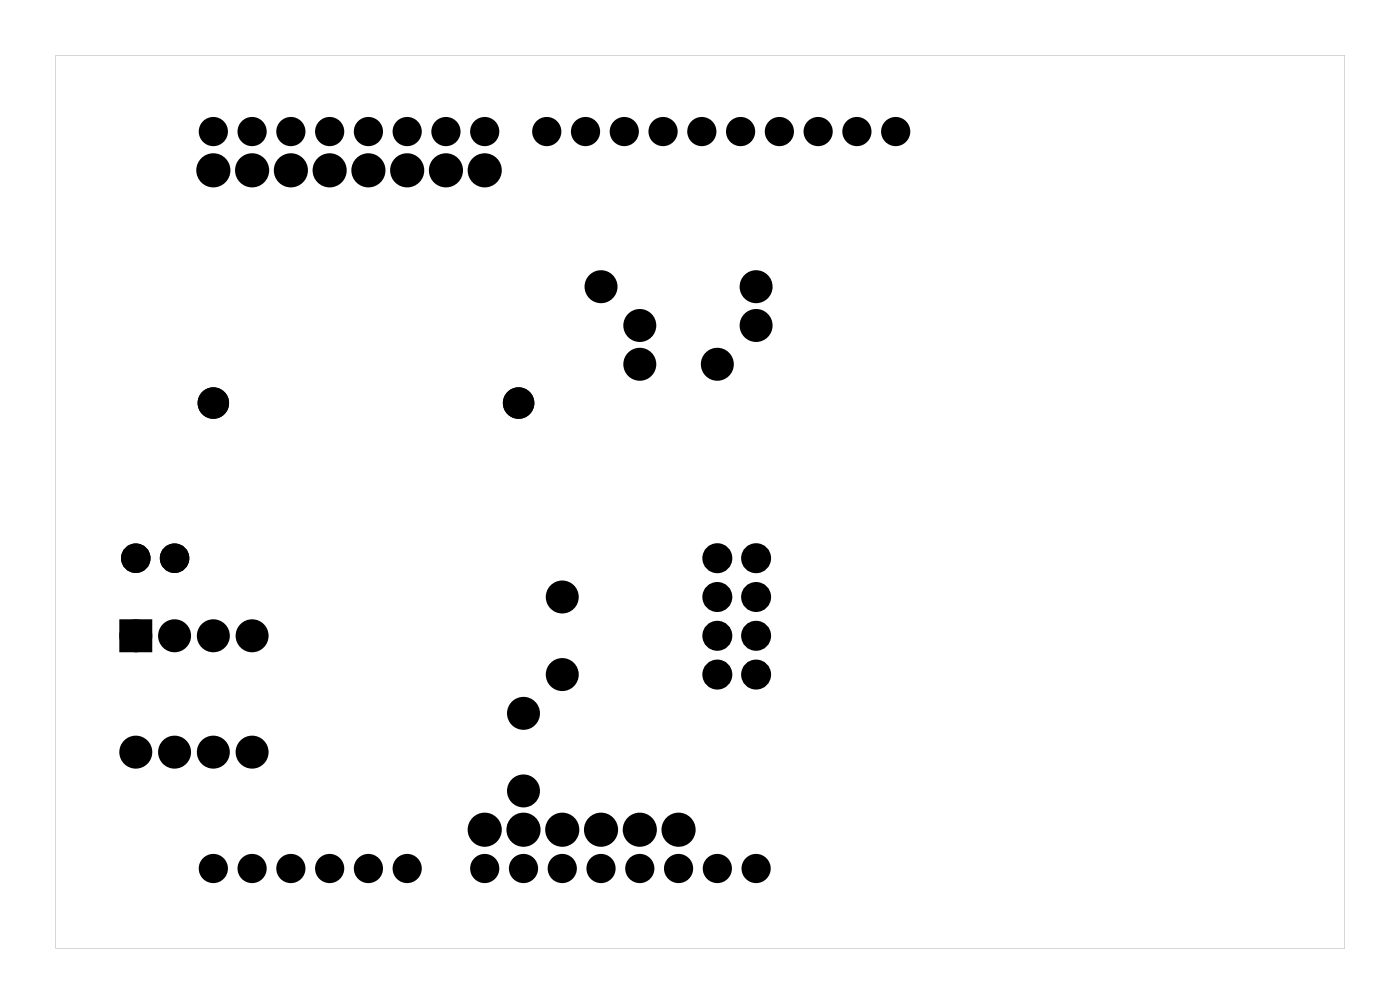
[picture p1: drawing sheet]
<svg xmlns="http://www.w3.org/2000/svg" width="92mm" height="66mm" viewBox="0 0 92 66" stroke-linecap="round" stroke-linejoin="round" font-family="sans-serif">
<g fill="#000">
<path d="M8.2 40.9h1.4v1.4h-1.4z"/>
<path d="M3.6 3.6v58.5h84.5v-58.5zM3.6 3.6h84.5v58.5h-84.5z"/>
</g>
<g fill="#000">
<circle cx="14" cy="8.6" r=".67"/>
<circle cx="14" cy="11.2" r=".74"/>
<circle cx="16.5" cy="8.6" r=".67"/>
<circle cx="16.5" cy="11.2" r=".74"/>
<circle cx="19.1" cy="8.6" r=".67"/>
<circle cx="19.1" cy="11.2" r=".74"/>
<circle cx="21.6" cy="11.2" r=".74"/>
<circle cx="21.6" cy="8.6" r=".67"/>
<circle cx="24.1" cy="8.6" r=".67"/>
<circle cx="24.1" cy="11.2" r=".74"/>
<circle cx="26.7" cy="8.6" r=".67"/>
<circle cx="26.7" cy="11.2" r=".74"/>
<circle cx="29.2" cy="8.6" r=".67"/>
<circle cx="29.2" cy="11.2" r=".74"/>
<circle cx="31.8" cy="8.6" r=".67"/>
<circle cx="31.8" cy="11.2" r=".74"/>
<circle cx="35.8" cy="8.6" r=".67"/>
<circle cx="38.4" cy="8.6" r=".67"/>
<circle cx="39.4" cy="18.8" r=".7"/>
<circle cx="40.9" cy="8.6" r=".67"/>
<circle cx="43.4" cy="8.6" r=".67"/>
<circle cx="46" cy="8.6" r=".67"/>
<circle cx="48.5" cy="8.6" r=".67"/>
<circle cx="49.5" cy="18.8" r=".7"/>
<circle cx="51.1" cy="8.6" r=".67"/>
<circle cx="53.6" cy="8.6" r=".67"/>
<circle cx="56.1" cy="8.6" r=".67"/>
<circle cx="58.7" cy="8.6" r=".67"/>
<circle cx="8.9" cy="36.6" r=".62"/>
<circle cx="11.4" cy="36.6" r=".62"/>
<circle cx="14" cy="26.4" r=".78"/>
<circle cx="34" cy="26.4" r=".78"/>
<circle cx="36.8" cy="39.1" r=".7"/>
<circle cx="41.9" cy="21.3" r=".7"/>
<circle cx="41.9" cy="23.9" r=".7"/>
<circle cx="47" cy="36.6" r=".64"/>
<circle cx="47" cy="39.1" r=".64"/>
<circle cx="47" cy="23.9" r=".7"/>
<circle cx="49.5" cy="39.1" r=".64"/>
<circle cx="49.5" cy="36.6" r=".64"/>
<circle cx="49.5" cy="21.3" r=".7"/>
<circle cx="8.9" cy="49.3" r=".7"/>
<circle cx="8.9" cy="41.6" r=".7"/>
<circle cx="11.4" cy="49.3" r=".7"/>
<circle cx="11.4" cy="41.6" r=".7"/>
<circle cx="14" cy="56.9" r=".67"/>
<circle cx="14" cy="49.3" r=".7"/>
<circle cx="14" cy="41.6" r=".7"/>
<circle cx="16.5" cy="56.9" r=".67"/>
<circle cx="16.5" cy="49.3" r=".7"/>
<circle cx="16.5" cy="41.6" r=".7"/>
<circle cx="19.1" cy="56.9" r=".67"/>
<circle cx="21.6" cy="56.9" r=".67"/>
<circle cx="24.1" cy="56.9" r=".67"/>
<circle cx="26.7" cy="56.9" r=".67"/>
<circle cx="31.8" cy="54.3" r=".74"/>
<circle cx="31.8" cy="56.9" r=".67"/>
<circle cx="34.3" cy="54.3" r=".74"/>
<circle cx="34.3" cy="51.8" r=".7"/>
<circle cx="34.3" cy="46.7" r=".7"/>
<circle cx="34.3" cy="56.9" r=".67"/>
<circle cx="36.8" cy="54.3" r=".74"/>
<circle cx="36.8" cy="44.2" r=".7"/>
<circle cx="36.8" cy="56.9" r=".67"/>
<circle cx="39.4" cy="54.3" r=".74"/>
<circle cx="39.4" cy="56.9" r=".67"/>
<circle cx="41.9" cy="54.3" r=".74"/>
<circle cx="41.9" cy="56.9" r=".67"/>
<circle cx="44.5" cy="54.3" r=".74"/>
<circle cx="44.5" cy="56.9" r=".67"/>
<circle cx="47" cy="41.6" r=".64"/>
<circle cx="47" cy="44.2" r=".64"/>
<circle cx="47" cy="56.9" r=".67"/>
<circle cx="49.5" cy="41.6" r=".64"/>
<circle cx="49.5" cy="44.2" r=".64"/>
<circle cx="49.5" cy="56.9" r=".67"/>
</g>
<g fill="none" stroke="#000" stroke-width=".57">
<circle cx="14" cy="8.6" r=".67"/>
<circle cx="16.5" cy="8.6" r=".67"/>
<circle cx="19.1" cy="8.6" r=".67"/>
<circle cx="21.6" cy="8.6" r=".67"/>
<circle cx="24.1" cy="8.6" r=".67"/>
<circle cx="26.7" cy="8.6" r=".67"/>
<circle cx="29.2" cy="8.6" r=".67"/>
<circle cx="31.8" cy="8.6" r=".67"/>
<circle cx="35.8" cy="8.6" r=".67"/>
<circle cx="38.4" cy="8.6" r=".67"/>
<circle cx="40.9" cy="8.6" r=".67"/>
<circle cx="43.4" cy="8.6" r=".67"/>
<circle cx="46" cy="8.6" r=".67"/>
<circle cx="48.5" cy="8.6" r=".67"/>
<circle cx="51.1" cy="8.6" r=".67"/>
<circle cx="53.6" cy="8.6" r=".67"/>
<circle cx="56.1" cy="8.6" r=".67"/>
<circle cx="58.7" cy="8.6" r=".67"/>
<circle cx="14" cy="56.9" r=".67"/>
<circle cx="16.5" cy="56.9" r=".67"/>
<circle cx="19.1" cy="56.9" r=".67"/>
<circle cx="21.6" cy="56.9" r=".67"/>
<circle cx="24.1" cy="56.9" r=".67"/>
<circle cx="26.7" cy="56.9" r=".67"/>
<circle cx="31.8" cy="56.9" r=".67"/>
<circle cx="34.3" cy="56.9" r=".67"/>
<circle cx="36.8" cy="56.9" r=".67"/>
<circle cx="39.4" cy="56.9" r=".67"/>
<circle cx="41.9" cy="56.9" r=".67"/>
<circle cx="44.5" cy="56.9" r=".67"/>
<circle cx="47" cy="56.9" r=".67"/>
<circle cx="49.5" cy="56.9" r=".67"/>
</g>
<g fill="none" stroke="#000" stroke-width=".68" stroke-linecap="butt">
<circle cx="47" cy="36.6" r=".64"/>
<circle cx="47" cy="39.1" r=".64"/>
<circle cx="49.5" cy="36.6" r=".64"/>
<circle cx="49.5" cy="39.1" r=".64"/>
<circle cx="47" cy="41.6" r=".64"/>
<circle cx="47" cy="44.2" r=".64"/>
<circle cx="49.5" cy="41.6" r=".64"/>
<circle cx="49.5" cy="44.2" r=".64"/>
</g>
<g fill="none" stroke="#000" stroke-width=".76" stroke-linecap="butt">
<path d="M8.2 40.9h1.4v1.4h-1.4z"/>
<circle cx="14" cy="11.2" r=".74"/>
<circle cx="16.5" cy="11.2" r=".74"/>
<circle cx="19.1" cy="11.2" r=".74"/>
<circle cx="21.6" cy="11.2" r=".74"/>
<circle cx="24.1" cy="11.2" r=".74"/>
<circle cx="26.7" cy="11.2" r=".74"/>
<circle cx="29.2" cy="11.2" r=".74"/>
<circle cx="31.8" cy="11.2" r=".74"/>
<circle cx="39.4" cy="18.8" r=".7"/>
<circle cx="49.5" cy="18.8" r=".7"/>
<circle cx="36.8" cy="39.1" r=".7"/>
<circle cx="41.9" cy="21.3" r=".7"/>
<circle cx="41.9" cy="23.9" r=".7"/>
<circle cx="47" cy="23.9" r=".7"/>
<circle cx="49.5" cy="21.3" r=".7"/>
<circle cx="8.9" cy="49.3" r=".7"/>
<circle cx="8.9" cy="41.6" r=".7"/>
<circle cx="11.4" cy="49.3" r=".7"/>
<circle cx="11.4" cy="41.6" r=".7"/>
<circle cx="14" cy="49.3" r=".7"/>
<circle cx="14" cy="41.6" r=".7"/>
<circle cx="16.5" cy="49.3" r=".7"/>
<circle cx="16.5" cy="41.6" r=".7"/>
<circle cx="31.8" cy="54.3" r=".74"/>
<circle cx="34.3" cy="54.3" r=".74"/>
<circle cx="34.3" cy="46.7" r=".7"/>
<circle cx="34.3" cy="51.8" r=".7"/>
<circle cx="36.8" cy="54.3" r=".74"/>
<circle cx="36.8" cy="44.2" r=".7"/>
<circle cx="39.4" cy="54.3" r=".74"/>
<circle cx="41.9" cy="54.3" r=".74"/>
<circle cx="44.5" cy="54.3" r=".74"/>
</g>
<g fill="none" stroke="#000" stroke-width=".51">
<circle cx="14" cy="26.4" r=".78"/>
<circle cx="34" cy="26.4" r=".78"/>
</g>
<g fill="none" stroke="#000" stroke-width=".69" stroke-linecap="butt">
<circle cx="8.9" cy="36.6" r=".62"/>
<circle cx="11.4" cy="36.6" r=".62"/>
</g>
</svg>
